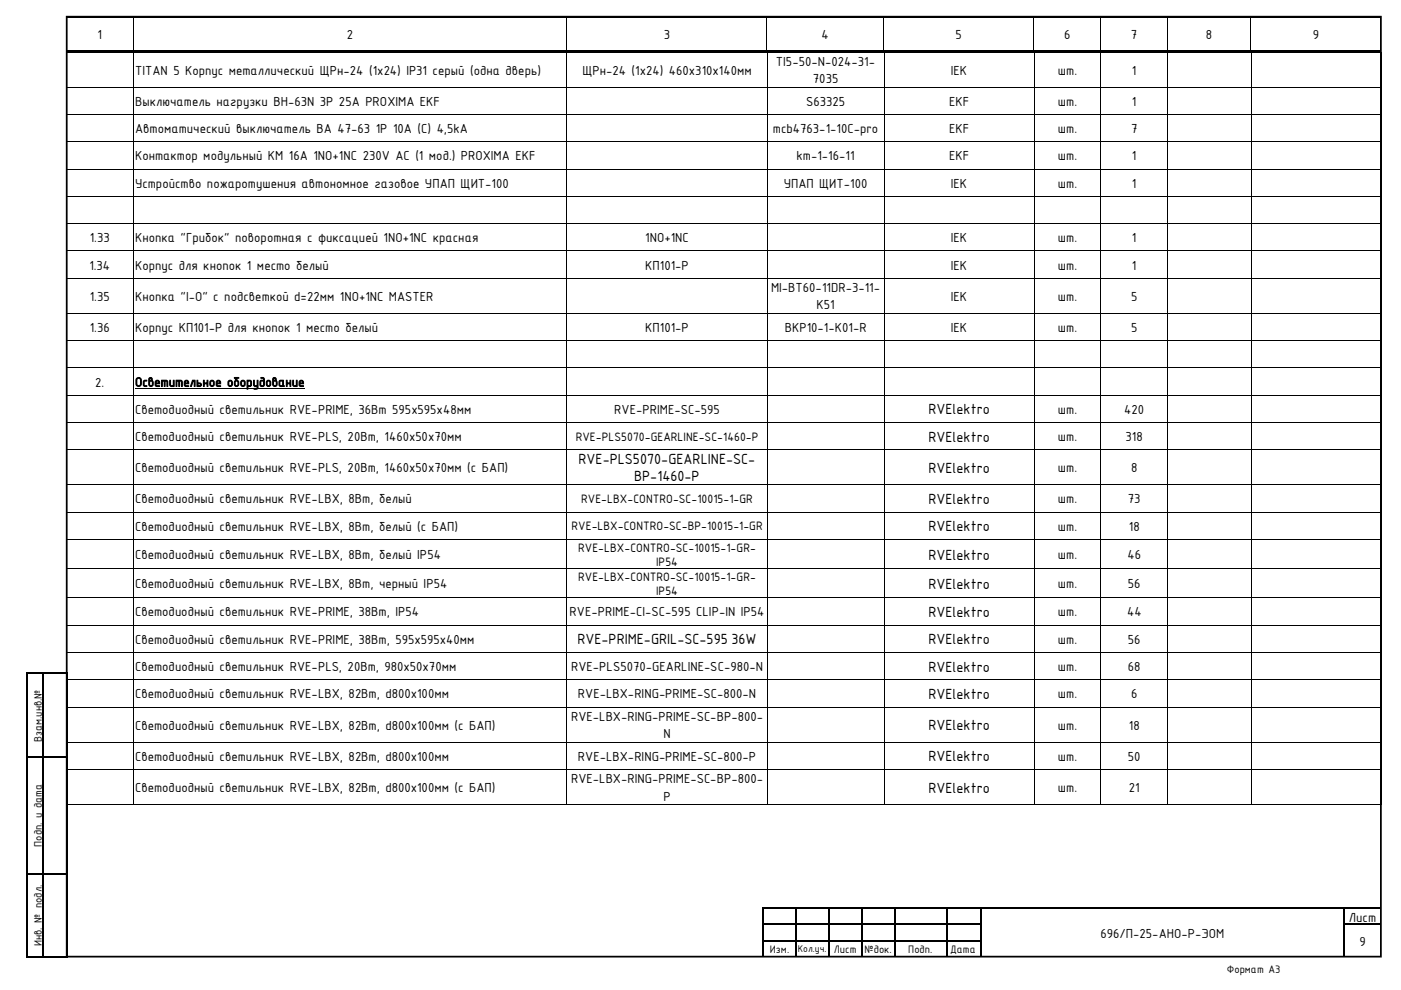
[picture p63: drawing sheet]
<svg xmlns="http://www.w3.org/2000/svg" width="420mm" height="297mm" viewBox="0 0 420 297" stroke-linecap="round" stroke-linejoin="round" font-family="sans-serif">
<defs><g id="words">
<g font-size="4.2">
<text x="29.2" y="11.7">1</text>
<text x="104" y="11.7">2</text>
<text x="199" y="11.7">3</text>
<text x="246.3" y="11.7">4</text>
<text x="286.5" y="11.7">5</text>
<text x="319" y="11.7">6</text>
<text x="339" y="11.7">7</text>
<text x="361.6" y="11.7">8</text>
<text x="393.6" y="11.7">9</text>
<text x="40.5" y="22.4">TITAN 5 Корпус металлический ЩРн-24 (1х24) IP31 серый (одна дверь)</text>
<text x="174.6" y="22.4">ЩРн-24 (1х24) 460х310х140мм</text>
<text x="232.6" y="19.8">TI5-50-N-024-31-</text>
<text x="285.1" y="22.4">IEK</text>
<text x="317.2" y="22.4">шт.</text>
<text x="339.4" y="22.4">1</text>
<text x="243.7" y="25">7035</text>
<text x="40.5" y="31.8">Выключатель нагрузки ВН-63N 3P 25A PROXIMA EKF</text>
<text x="241.7" y="31.8">S63325</text>
<text x="284.5" y="31.8">EKF</text>
<text x="317.2" y="31.8">шт.</text>
<text x="339.4" y="31.8">1</text>
<text x="40.5" y="39.9">Автоматический выключатель ВА 47-63 1P 10А (C) 4,5kA</text>
<text x="231.7" y="39.9">mcb4763-1-10C-pro</text>
<text x="284.5" y="39.9">EKF</text>
<text x="317.2" y="39.9">шт.</text>
<text x="339.1" y="39.9">7</text>
<text x="40.5" y="48.1">Контактор модульный КМ 16A 1NO+1NC 230V AC (1 мод.) PROXIMA EKF</text>
<text x="238.8" y="48.1">km-1-16-11</text>
<text x="284.5" y="48.1">EKF</text>
<text x="317.2" y="48.1">шт.</text>
<text x="339.4" y="48.1">1</text>
<text x="40.5" y="56.3">Устройство пожаротушения автономное газовое УПАП ЩИТ-100</text>
<text x="235" y="56.3">УПАП ЩИТ-100</text>
<text x="285.1" y="56.3">IEK</text>
<text x="317.2" y="56.3">шт.</text>
<text x="339.4" y="56.3">1</text>
<text x="26.9" y="72.7">1.33</text>
<text x="40.5" y="72.7">Кнопка &quot;Грибок&quot; поворотная с фиксацией 1NO+1NC красная</text>
<text x="193.4" y="72.7">1NO+1NC</text>
<text x="285.1" y="72.7">IEK</text>
<text x="317.2" y="72.7">шт.</text>
<text x="339.4" y="72.7">1</text>
<text x="26.8" y="80.9">1.34</text>
<text x="40.5" y="80.9">Корпус для кнопок 1 место белый</text>
<text x="193.4" y="80.9">КП101-Р</text>
<text x="285.1" y="80.9">IEK</text>
<text x="317.2" y="80.9">шт.</text>
<text x="339.4" y="80.9">1</text>
<text x="231.2" y="87.6">MI-BT60-11DR-3-11-</text>
<text x="26.9" y="90.2">1.35</text>
<text x="40.5" y="90.2">Кнопка &quot;I-O&quot; с подсветкой d=22мм 1NO+1NC MASTER</text>
<text x="244.8" y="92.8">K51</text>
<text x="285.1" y="90.2">IEK</text>
<text x="317.2" y="90.2">шт.</text>
<text x="339.1" y="90.2">5</text>
<text x="26.9" y="99.6">1.36</text>
<text x="40.5" y="99.6">Корпус КП101-Р для кнопок 1 место белый</text>
<text x="193.4" y="99.6">КП101-Р</text>
<text x="235.3" y="99.6">BKP10-1-K01-R</text>
<text x="285.1" y="99.6">IEK</text>
<text x="317.2" y="99.6">шт.</text>
<text x="339.1" y="99.6">5</text>
<text x="28.6" y="116">2.</text>
<text x="40.5" y="116">Осветительное оборудование</text>
<text x="40.5" y="124.1">Светодиодный светильник RVE-PRIME, 36Вт 595х595х48мм</text>
<text x="184.2" y="124.1">RVE-PRIME-SC-595</text>
<text x="278.3" y="124.3">RVElektro</text>
<text x="317.2" y="124.1">шт.</text>
<text x="337.1" y="124.1">420</text>
<text x="40.5" y="132.3">Светодиодный светильник RVE-PLS, 20Вт, 1460х50x70мм</text>
<text x="278.3" y="132.5">RVElektro</text>
<text x="317.2" y="132.3">шт.</text>
<text x="337.5" y="132.3">318</text>
<text x="40.5" y="141.7">Светодиодный светильник RVE-PLS, 20Вт, 1460х50x70мм (c БАП)</text>
<text x="173.5" y="139.3">RVE-PLS5070-GEARLINE-SC-</text>
<text x="278.3" y="141.8">RVElektro</text>
<text x="317.2" y="141.7">шт.</text>
<text x="339.1" y="141.7">8</text>
<text x="190.1" y="144.4">BP-1460-P</text>
<text x="40.5" y="151">Светодиодный светильник RVE-LBX, 8Вт, белый</text>
<text x="278.3" y="151.2">RVElektro</text>
<text x="317.2" y="151">шт.</text>
<text x="338.2" y="151">73</text>
<text x="40.5" y="159.2">Светодиодный светильник RVE-LBX, 8Вт, белый (с БАП)</text>
<text x="278.3" y="159.4">RVElektro</text>
<text x="317.2" y="159.2">шт.</text>
<text x="338.4" y="159.2">18</text>
<text x="40.5" y="167.7">Светодиодный светильник RVE-LBX, 8Вт, белый IP54</text>
<text x="278.3" y="167.9">RVElektro</text>
<text x="317.2" y="167.7">шт.</text>
<text x="338" y="167.7">46</text>
<text x="40.5" y="176.5">Светодиодный светильник RVE-LBX, 8Вт, черный IP54</text>
<text x="278.3" y="176.6">RVElektro</text>
<text x="317.2" y="176.5">шт.</text>
<text x="338.2" y="176.5">56</text>
<text x="40.5" y="184.9">Светодиодный светильник RVE-PRIME, 38Вт, IP54</text>
<text x="170.8" y="184.9">RVE-PRIME-CI-SC-595 CLIP-IN IP54</text>
<text x="278.3" y="185.1">RVElektro</text>
<text x="317.2" y="184.9">шт.</text>
<text x="337.9" y="184.9">44</text>
<text x="40.5" y="193.1">Светодиодный светильник RVE-PRIME, 38Вт, 595х595х40мм</text>
<text x="173.1" y="193.3">RVE-PRIME-GRIL-SC-595 36W</text>
<text x="278.3" y="193.3">RVElektro</text>
<text x="317.2" y="193.1">шт.</text>
<text x="338.2" y="193.1">56</text>
<text x="40.5" y="201.3">Светодиодный светильник RVE-PLS, 20Вт, 980х50x70мм</text>
<text x="171.2" y="201.3">RVE-PLS5070-GEARLINE-SC-980-N</text>
<text x="278.3" y="201.5">RVElektro</text>
<text x="317.2" y="201.3">шт.</text>
<text x="338.2" y="201.3">68</text>
<text x="40.5" y="209.5">Светодиодный светильник RVE-LBX, 82Вт, d800х100мм</text>
<text x="173.2" y="209.5">RVE-LBX-RING-PRIME-SC-800-N</text>
<text x="278.3" y="209.7">RVElektro</text>
<text x="317.2" y="209.5">шт.</text>
<text x="339.1" y="209.5">6</text>
<text x="40.5" y="218.9">Светодиодный светильник RVE-LBX, 82Вт, d800х100мм (с БАП)</text>
<text x="171.2" y="216.3">RVE-LBX-RING-PRIME-SC-BP-800-</text>
<text x="198.9" y="221.5">N</text>
<text x="278.3" y="219.1">RVElektro</text>
<text x="317.2" y="218.9">шт.</text>
<text x="338.4" y="218.9">18</text>
<text x="40.5" y="228.2">Светодиодный светильник RVE-LBX, 82Вт, d800х100мм</text>
<text x="173.2" y="228.2">RVE-LBX-RING-PRIME-SC-800-P</text>
<text x="278.3" y="228.4">RVElektro</text>
<text x="317.2" y="228.2">шт.</text>
<text x="338.2" y="228.2">50</text>
<text x="40.5" y="237.6">Светодиодный светильник RVE-LBX, 82Вт, d800х100мм (с БАП)</text>
<text x="171.2" y="235">RVE-LBX-RING-PRIME-SC-BP-800-</text>
<text x="278.3" y="237.8">RVElektro</text>
<text x="317.2" y="237.6">шт.</text>
<text x="338.4" y="237.6">21</text>
<text x="198.9" y="240.2">P</text>
<text x="329.9" y="281.3">696/П-25-АНО-Р-ЭОМ</text>
<text x="404.4" y="276.6">Лист</text>
<text x="407.5" y="283.8">9</text>
</g>
<g font-size="3.5">
<text x="172.6" y="132.2">RVE-PLS5070-GEARLINE-SC-1460-P</text>
<text x="174.2" y="150.9">RVE-LBX-CONTRO-SC-10015-1-GR</text>
<text x="171.3" y="159.1">RVE-LBX-CONTRO-SC-BP-10015-1-GR</text>
<text x="173.3" y="165.5">RVE-LBX-CONTRO-SC-10015-1-GR-</text>
<text x="196.7" y="169.7">IP54</text>
<text x="173.3" y="174.2">RVE-LBX-CONTRO-SC-10015-1-GR-</text>
<text x="196.7" y="178.5">IP54</text>
<text x="12.6" y="222.6" transform="rotate(-90 12.6 222.6)">Взам.инв.№</text>
<text x="12.6" y="254" transform="rotate(-90 12.6 254)">Подп. и дата</text>
<text x="12.6" y="283.8" transform="rotate(-90 12.6 283.8)">Инв. № подл.</text>
<text x="230.8" y="286">Изм.</text>
<text x="250" y="286">Лист</text>
<text x="259.2" y="286">№док.</text>
<text x="272.3" y="286">Подп.</text>
<text x="284.8" y="286">Дата</text>
<text x="367.8" y="291.8">Формат А3</text>
</g>
<text font-size="3.2" x="239.2" y="285.7">Кол.уч.</text>
</g></defs>
<g fill="#000">
<path d="M19.8 5.5h.2z" fill-rule="evenodd"/>
<path d="M19.8 5h.2v.5h-.2z" fill-rule="evenodd"/>
<path d="M19.8 15h20v.5h-20z" fill-rule="evenodd"/>
<path d="M19.9 15.5l.2 .2z" fill-rule="evenodd"/>
<path d="M19.9 15.5l.2 .2z" fill-rule="evenodd"/>
<path d="M20 5h19.8v.5h-19.8z" fill-rule="evenodd"/>
<path d="M39.8 5.5h.2z" fill-rule="evenodd"/>
<path d="M39.8 5h.5v.5h-.5z" fill-rule="evenodd"/>
<path d="M39.8 15h.5v.5h-.5z" fill-rule="evenodd"/>
<path d="M39.9 15.5l.1 .2z" fill-rule="evenodd"/>
<path d="M40.3 5h129.5v.5h-129.5z" fill-rule="evenodd"/>
<path d="M40.3 15h129.5v.5h-129.5z" fill-rule="evenodd"/>
<path d="M169.8 5.5h.2z" fill-rule="evenodd"/>
<path d="M169.8 5h.5v.5h-.5z" fill-rule="evenodd"/>
<path d="M169.8 15h.5v.5h-.5z" fill-rule="evenodd"/>
<path d="M169.9 15.5l.2 .2z" fill-rule="evenodd"/>
<path d="M170.3 5h59.6v.5h-59.6z" fill-rule="evenodd"/>
<path d="M170.3 15h59.6v.5h-59.6z" fill-rule="evenodd"/>
<path d="M229.9 5.5h.1z" fill-rule="evenodd"/>
<path d="M229.9 5h.5v.5h-.5z" fill-rule="evenodd"/>
<path d="M229.9 15h.5v.5h-.5z" fill-rule="evenodd"/>
<path d="M229.9 15.5l.2 .2z" fill-rule="evenodd"/>
<path d="M230.4 5h34.5v.5h-34.5z" fill-rule="evenodd"/>
<path d="M230.4 15h34.5v.5h-34.5z" fill-rule="evenodd"/>
<path d="M264.9 5.5h.1z" fill-rule="evenodd"/>
<path d="M264.9 5h.5v.5h-.5z" fill-rule="evenodd"/>
<path d="M264.9 15h.5v.5h-.5z" fill-rule="evenodd"/>
<path d="M264.9 15.5l.2 .2z" fill-rule="evenodd"/>
<path d="M265.4 5h44.5v.5h-44.5z" fill-rule="evenodd"/>
<path d="M265.4 15h44.5v.5h-44.5z" fill-rule="evenodd"/>
<path d="M309.9 5.5h.1z" fill-rule="evenodd"/>
<path d="M309.9 5h.5v.5h-.5z" fill-rule="evenodd"/>
<path d="M309.9 15h.5v.5h-.5z" fill-rule="evenodd"/>
<path d="M310 15.5l.1 .2z" fill-rule="evenodd"/>
<path d="M310.4 5h19.5v.5h-19.5z" fill-rule="evenodd"/>
<path d="M310.4 15h19.5v.5h-19.5z" fill-rule="evenodd"/>
<path d="M329.9 5.5h.2z" fill-rule="evenodd"/>
<path d="M329.9 5h.5v.5h-.5z" fill-rule="evenodd"/>
<path d="M329.9 15h.5v.5h-.5z" fill-rule="evenodd"/>
<path d="M330 15.5l.2 .2z" fill-rule="evenodd"/>
<path d="M330.4 5h19.5v.5h-19.5z" fill-rule="evenodd"/>
<path d="M330.4 15h19.5v.5h-19.5z" fill-rule="evenodd"/>
<path d="M349.9 5.5h.1z" fill-rule="evenodd"/>
<path d="M349.9 5h.5v.5h-.5z" fill-rule="evenodd"/>
<path d="M349.9 15h.5v.5h-.5z" fill-rule="evenodd"/>
<path d="M350 15.5l.1 .2z" fill-rule="evenodd"/>
<path d="M350.4 5h24.5v.5h-24.5z" fill-rule="evenodd"/>
<path d="M350.4 15h24.5v.5h-24.5z" fill-rule="evenodd"/>
<path d="M374.9 5.5h.2z" fill-rule="evenodd"/>
<path d="M374.9 5h.5v.5h-.5z" fill-rule="evenodd"/>
<path d="M374.9 15h.5v.5h-.5z" fill-rule="evenodd"/>
<path d="M375 15.5l.2 .2z" fill-rule="evenodd"/>
<path d="M375.4 5h38.5v.5h-38.5z" fill-rule="evenodd"/>
<path d="M375.4 15h38.5v.5h-38.5z" fill-rule="evenodd"/>
<path d="M413.9 5.5h.2z" fill-rule="evenodd"/>
<path d="M413.9 5h.2v.5h-.2z" fill-rule="evenodd"/>
<path d="M413.9 15h.2v.5h-.2z" fill-rule="evenodd"/>
<path d="M414 15.5l.1 .2z" fill-rule="evenodd"/>
<path d="M414 15.5l.1 .2z" fill-rule="evenodd"/>
<path d="M19.9 26.1l.2 .1z" fill-rule="evenodd"/>
<path d="M19.9 34.3l.2 .2z" fill-rule="evenodd"/>
<path d="M39.9 26.1l.1 .1z" fill-rule="evenodd"/>
<path d="M39.9 34.3l.1 .2z" fill-rule="evenodd"/>
<path d="M169.9 26.1l.2 .1z" fill-rule="evenodd"/>
<path d="M169.9 34.3l.2 .2z" fill-rule="evenodd"/>
<path d="M229.9 26.1l.2 .1z" fill-rule="evenodd"/>
<path d="M229.9 34.3l.2 .2z" fill-rule="evenodd"/>
<path d="M264.9 26.1l.2 .1z" fill-rule="evenodd"/>
<path d="M264.9 34.3l.2 .2z" fill-rule="evenodd"/>
<path d="M310 26.1l.1 .1z" fill-rule="evenodd"/>
<path d="M310 34.3l.1 .2z" fill-rule="evenodd"/>
<path d="M330 26.1l.2 .1z" fill-rule="evenodd"/>
<path d="M330 34.3l.2 .2z" fill-rule="evenodd"/>
<path d="M350 26.1l.1 .1z" fill-rule="evenodd"/>
<path d="M350 34.3l.1 .2z" fill-rule="evenodd"/>
<path d="M375 26.1l.2 .1z" fill-rule="evenodd"/>
<path d="M375 34.3l.2 .2z" fill-rule="evenodd"/>
<path d="M414 26.1l.1 .1z" fill-rule="evenodd"/>
<path d="M414 34.3l.1 .2z" fill-rule="evenodd"/>
<path d="M19.9 42.5l.2 .1z" fill-rule="evenodd"/>
<path d="M19.9 50.6l.2 .2z" fill-rule="evenodd"/>
<path d="M19.9 58.9l.2 .1z" fill-rule="evenodd"/>
<path d="M39.9 42.5l.1 .1z" fill-rule="evenodd"/>
<path d="M39.9 50.6l.1 .2z" fill-rule="evenodd"/>
<path d="M39.9 58.9l.1 .1z" fill-rule="evenodd"/>
<path d="M169.9 42.5l.2 .1z" fill-rule="evenodd"/>
<path d="M169.9 50.6l.2 .2z" fill-rule="evenodd"/>
<path d="M169.9 58.9l.2 .1z" fill-rule="evenodd"/>
<path d="M229.9 42.5l.2 .1z" fill-rule="evenodd"/>
<path d="M229.9 50.6l.2 .2z" fill-rule="evenodd"/>
<path d="M229.9 58.9l.2 .1z" fill-rule="evenodd"/>
<path d="M264.9 42.5l.2 .1z" fill-rule="evenodd"/>
<path d="M264.9 50.6l.2 .2z" fill-rule="evenodd"/>
<path d="M264.9 58.9l.2 .1z" fill-rule="evenodd"/>
<path d="M310 42.5l.1 .1z" fill-rule="evenodd"/>
<path d="M310 50.6l.1 .2z" fill-rule="evenodd"/>
<path d="M310 58.9l.1 .1z" fill-rule="evenodd"/>
<path d="M330 42.5l.2 .1z" fill-rule="evenodd"/>
<path d="M330 50.6l.2 .2z" fill-rule="evenodd"/>
<path d="M330 58.9l.2 .1z" fill-rule="evenodd"/>
<path d="M350 42.5l.1 .1z" fill-rule="evenodd"/>
<path d="M350 50.6l.1 .2z" fill-rule="evenodd"/>
<path d="M350 58.9l.1 .1z" fill-rule="evenodd"/>
<path d="M375 42.5l.2 .1z" fill-rule="evenodd"/>
<path d="M375 50.6l.2 .2z" fill-rule="evenodd"/>
<path d="M375 58.9l.2 .1z" fill-rule="evenodd"/>
<path d="M414 42.5l.1 .1z" fill-rule="evenodd"/>
<path d="M414 50.6l.1 .2z" fill-rule="evenodd"/>
<path d="M414 58.9l.1 .1z" fill-rule="evenodd"/>
<path d="M19.9 67l.2 .2z" fill-rule="evenodd"/>
<path d="M19.9 75.2l.2 .2z" fill-rule="evenodd"/>
<path d="M39.9 67l.1 .2z" fill-rule="evenodd"/>
<path d="M39.9 75.2l.1 .2z" fill-rule="evenodd"/>
<path d="M169.9 67l.2 .2z" fill-rule="evenodd"/>
<path d="M169.9 75.2l.2 .2z" fill-rule="evenodd"/>
<path d="M229.9 67l.2 .2z" fill-rule="evenodd"/>
<path d="M229.9 75.2l.2 .2z" fill-rule="evenodd"/>
<path d="M264.9 67l.2 .2z" fill-rule="evenodd"/>
<path d="M264.9 75.2l.2 .2z" fill-rule="evenodd"/>
<path d="M310 67l.1 .2z" fill-rule="evenodd"/>
<path d="M310 75.2l.1 .2z" fill-rule="evenodd"/>
<path d="M330 67l.2 .2z" fill-rule="evenodd"/>
<path d="M330 75.2l.2 .2z" fill-rule="evenodd"/>
<path d="M350 67l.1 .2z" fill-rule="evenodd"/>
<path d="M350 75.2l.1 .2z" fill-rule="evenodd"/>
<path d="M375 67l.2 .2z" fill-rule="evenodd"/>
<path d="M375 75.2l.2 .2z" fill-rule="evenodd"/>
<path d="M414 67l.1 .2z" fill-rule="evenodd"/>
<path d="M414 75.2l.1 .2z" fill-rule="evenodd"/>
<path d="M19.9 83.4l.2 .2z" fill-rule="evenodd"/>
<path d="M19.9 93.9l.2 .2z" fill-rule="evenodd"/>
<path d="M39.9 83.4l.1 .2z" fill-rule="evenodd"/>
<path d="M39.9 93.9l.1 .2z" fill-rule="evenodd"/>
<path d="M169.9 83.4l.2 .2z" fill-rule="evenodd"/>
<path d="M169.9 93.9l.2 .2z" fill-rule="evenodd"/>
<path d="M229.9 83.4l.2 .2z" fill-rule="evenodd"/>
<path d="M229.9 93.9l.2 .2z" fill-rule="evenodd"/>
<path d="M264.9 83.4l.2 .2z" fill-rule="evenodd"/>
<path d="M264.9 93.9l.2 .2z" fill-rule="evenodd"/>
<path d="M310 83.4l.1 .2z" fill-rule="evenodd"/>
<path d="M310 93.9l.1 .2z" fill-rule="evenodd"/>
<path d="M330 83.4l.2 .2z" fill-rule="evenodd"/>
<path d="M330 93.9l.2 .2z" fill-rule="evenodd"/>
<path d="M350 83.4l.1 .2z" fill-rule="evenodd"/>
<path d="M350 93.9l.1 .2z" fill-rule="evenodd"/>
<path d="M375 83.4l.2 .2z" fill-rule="evenodd"/>
<path d="M375 93.9l.2 .2z" fill-rule="evenodd"/>
<path d="M414 83.4l.1 .2z" fill-rule="evenodd"/>
<path d="M414 93.9l.1 .2z" fill-rule="evenodd"/>
<path d="M19.9 102.1l.2 .2z" fill-rule="evenodd"/>
<path d="M19.9 110.3l.2 .2z" fill-rule="evenodd"/>
<path d="M19.9 118.5l.2 .2z" fill-rule="evenodd"/>
<path d="M39.9 102.1l.1 .2z" fill-rule="evenodd"/>
<path d="M39.9 110.3l.1 .2z" fill-rule="evenodd"/>
<path d="M39.9 118.5l.1 .2z" fill-rule="evenodd"/>
<path d="M169.9 102.1l.2 .2z" fill-rule="evenodd"/>
<path d="M169.9 110.3l.2 .2z" fill-rule="evenodd"/>
<path d="M169.9 118.5l.2 .2z" fill-rule="evenodd"/>
<path d="M229.9 102.1l.2 .2z" fill-rule="evenodd"/>
<path d="M229.9 110.3l.2 .2z" fill-rule="evenodd"/>
<path d="M229.9 118.5l.2 .2z" fill-rule="evenodd"/>
<path d="M264.9 102.1l.2 .2z" fill-rule="evenodd"/>
<path d="M264.9 110.3l.2 .2z" fill-rule="evenodd"/>
<path d="M264.9 118.5l.2 .2z" fill-rule="evenodd"/>
<path d="M310 102.1l.1 .2z" fill-rule="evenodd"/>
<path d="M310 110.3l.1 .2z" fill-rule="evenodd"/>
<path d="M310 118.5l.1 .2z" fill-rule="evenodd"/>
<path d="M330 102.1l.2 .2z" fill-rule="evenodd"/>
<path d="M330 110.3l.2 .2z" fill-rule="evenodd"/>
<path d="M330 118.5l.2 .2z" fill-rule="evenodd"/>
<path d="M350 102.1l.1 .2z" fill-rule="evenodd"/>
<path d="M350 110.3l.1 .2z" fill-rule="evenodd"/>
<path d="M350 118.5l.1 .2z" fill-rule="evenodd"/>
<path d="M375 102.1l.2 .2z" fill-rule="evenodd"/>
<path d="M375 110.3l.2 .2z" fill-rule="evenodd"/>
<path d="M375 118.5l.2 .2z" fill-rule="evenodd"/>
<path d="M414 102.1l.1 .2z" fill-rule="evenodd"/>
<path d="M414 110.3l.1 .2z" fill-rule="evenodd"/>
<path d="M414 118.5l.1 .2z" fill-rule="evenodd"/>
<path d="M19.9 126.7l.2 .1z" fill-rule="evenodd"/>
<path d="M19.9 134.8l.2 .2z" fill-rule="evenodd"/>
<path d="M39.9 126.7l.1 .1z" fill-rule="evenodd"/>
<path d="M39.9 134.8l.1 .2z" fill-rule="evenodd"/>
<path d="M169.9 126.7l.2 .1z" fill-rule="evenodd"/>
<path d="M169.9 134.8l.2 .2z" fill-rule="evenodd"/>
<path d="M229.9 126.7l.2 .1z" fill-rule="evenodd"/>
<path d="M229.9 134.8l.2 .2z" fill-rule="evenodd"/>
<path d="M264.9 126.7l.2 .1z" fill-rule="evenodd"/>
<path d="M264.9 134.8l.2 .2z" fill-rule="evenodd"/>
<path d="M310 126.7l.1 .1z" fill-rule="evenodd"/>
<path d="M310 134.8l.1 .2z" fill-rule="evenodd"/>
<path d="M330 126.7l.2 .1z" fill-rule="evenodd"/>
<path d="M330 134.8l.2 .2z" fill-rule="evenodd"/>
<path d="M350 126.7l.1 .1z" fill-rule="evenodd"/>
<path d="M350 134.8l.1 .2z" fill-rule="evenodd"/>
<path d="M375 126.7l.2 .1z" fill-rule="evenodd"/>
<path d="M375 134.8l.2 .2z" fill-rule="evenodd"/>
<path d="M414 126.7l.1 .1z" fill-rule="evenodd"/>
<path d="M414 134.8l.1 .2z" fill-rule="evenodd"/>
<path d="M19.9 145.3l.2 .2z" fill-rule="evenodd"/>
<path d="M19.9 153.6l.2 .1z" fill-rule="evenodd"/>
<path d="M39.9 145.3l.1 .2z" fill-rule="evenodd"/>
<path d="M39.9 153.6l.1 .1z" fill-rule="evenodd"/>
<path d="M169.9 145.3l.2 .2z" fill-rule="evenodd"/>
<path d="M169.9 153.6l.2 .1z" fill-rule="evenodd"/>
<path d="M229.9 145.3l.2 .2z" fill-rule="evenodd"/>
<path d="M229.9 153.6l.2 .1z" fill-rule="evenodd"/>
<path d="M264.9 145.3l.2 .2z" fill-rule="evenodd"/>
<path d="M264.9 153.6l.2 .1z" fill-rule="evenodd"/>
<path d="M310 145.3l.1 .2z" fill-rule="evenodd"/>
<path d="M310 153.6l.1 .1z" fill-rule="evenodd"/>
<path d="M330 145.3l.2 .2z" fill-rule="evenodd"/>
<path d="M330 153.6l.2 .1z" fill-rule="evenodd"/>
<path d="M350 145.3l.1 .2z" fill-rule="evenodd"/>
<path d="M350 153.6l.1 .1z" fill-rule="evenodd"/>
<path d="M375 145.3l.2 .2z" fill-rule="evenodd"/>
<path d="M375 153.6l.2 .1z" fill-rule="evenodd"/>
<path d="M414 145.3l.1 .2z" fill-rule="evenodd"/>
<path d="M414 153.6l.1 .1z" fill-rule="evenodd"/>
<path d="M19.9 161.7l.2 .2z" fill-rule="evenodd"/>
<path d="M19.9 170.5l.2 .2z" fill-rule="evenodd"/>
<path d="M19.9 179.3l.2 .2z" fill-rule="evenodd"/>
<path d="M39.9 161.7l.1 .2z" fill-rule="evenodd"/>
<path d="M39.9 170.5l.1 .2z" fill-rule="evenodd"/>
<path d="M39.9 179.3l.1 .2z" fill-rule="evenodd"/>
<path d="M169.9 161.7l.2 .2z" fill-rule="evenodd"/>
<path d="M169.9 170.5l.2 .2z" fill-rule="evenodd"/>
<path d="M169.9 179.3l.2 .2z" fill-rule="evenodd"/>
<path d="M229.9 161.7l.2 .2z" fill-rule="evenodd"/>
<path d="M229.9 170.5l.2 .2z" fill-rule="evenodd"/>
<path d="M229.9 179.3l.2 .2z" fill-rule="evenodd"/>
<path d="M264.9 161.7l.2 .2z" fill-rule="evenodd"/>
<path d="M264.9 170.5l.2 .2z" fill-rule="evenodd"/>
<path d="M264.9 179.3l.2 .2z" fill-rule="evenodd"/>
<path d="M310 161.7l.1 .2z" fill-rule="evenodd"/>
<path d="M310 170.5l.1 .2z" fill-rule="evenodd"/>
<path d="M310 179.3l.1 .2z" fill-rule="evenodd"/>
<path d="M330 161.7l.2 .2z" fill-rule="evenodd"/>
<path d="M330 170.5l.2 .2z" fill-rule="evenodd"/>
<path d="M330 179.3l.2 .2z" fill-rule="evenodd"/>
<path d="M350 161.7l.1 .2z" fill-rule="evenodd"/>
<path d="M350 170.5l.1 .2z" fill-rule="evenodd"/>
<path d="M350 179.3l.1 .2z" fill-rule="evenodd"/>
<path d="M375 161.7l.2 .2z" fill-rule="evenodd"/>
<path d="M375 170.5l.2 .2z" fill-rule="evenodd"/>
<path d="M375 179.3l.2 .2z" fill-rule="evenodd"/>
<path d="M414 161.7l.1 .2z" fill-rule="evenodd"/>
<path d="M414 170.5l.1 .2z" fill-rule="evenodd"/>
<path d="M414 179.3l.1 .2z" fill-rule="evenodd"/>
<path d="M19.9 187.5l.2 .1z" fill-rule="evenodd"/>
<path d="M19.9 195.6l.2 .2z" fill-rule="evenodd"/>
<path d="M39.9 187.5l.1 .1z" fill-rule="evenodd"/>
<path d="M39.9 195.6l.1 .2z" fill-rule="evenodd"/>
<path d="M169.9 187.5l.2 .1z" fill-rule="evenodd"/>
<path d="M169.9 195.6l.2 .2z" fill-rule="evenodd"/>
<path d="M229.9 187.5l.2 .1z" fill-rule="evenodd"/>
<path d="M229.9 195.6l.2 .2z" fill-rule="evenodd"/>
<path d="M264.9 187.5l.2 .1z" fill-rule="evenodd"/>
<path d="M264.9 195.6l.2 .2z" fill-rule="evenodd"/>
<path d="M310 187.5l.1 .1z" fill-rule="evenodd"/>
<path d="M310 195.6l.1 .2z" fill-rule="evenodd"/>
<path d="M330 187.5l.2 .1z" fill-rule="evenodd"/>
<path d="M330 195.6l.2 .2z" fill-rule="evenodd"/>
<path d="M350 187.5l.1 .1z" fill-rule="evenodd"/>
<path d="M350 195.6l.1 .2z" fill-rule="evenodd"/>
<path d="M375 187.5l.2 .1z" fill-rule="evenodd"/>
<path d="M375 195.6l.2 .2z" fill-rule="evenodd"/>
<path d="M414 187.5l.1 .1z" fill-rule="evenodd"/>
<path d="M414 195.6l.1 .2z" fill-rule="evenodd"/>
<path d="M7.7 201.8h.6v.5h-.6z" fill-rule="evenodd"/>
<path d="M7.7 201.8h.6v.5h-.6z" fill-rule="evenodd"/>
<path d="M8.3 201.8h4.4v.5h-4.4z" fill-rule="evenodd"/>
<path d="M12.7 202.3h.6z" fill-rule="evenodd"/>
<path d="M12.7 201.8h.6v.5h-.6z" fill-rule="evenodd"/>
<path d="M13.3 201.8h6.5v.5h-6.5z" fill-rule="evenodd"/>
<path d="M19.8 201.8h.5v.5h-.5z" fill-rule="evenodd"/>
<path d="M19.8 201.8h.5v.5h-.5z" fill-rule="evenodd"/>
<path d="M19.9 203.9l.2 .1z" fill-rule="evenodd"/>
<path d="M19.9 212l.2 .2z" fill-rule="evenodd"/>
<path d="M39.9 203.9l.1 .1z" fill-rule="evenodd"/>
<path d="M39.9 212l.1 .2z" fill-rule="evenodd"/>
<path d="M169.9 203.9l.2 .1z" fill-rule="evenodd"/>
<path d="M169.9 212l.2 .2z" fill-rule="evenodd"/>
<path d="M229.9 203.9l.2 .1z" fill-rule="evenodd"/>
<path d="M229.9 212l.2 .2z" fill-rule="evenodd"/>
<path d="M264.9 203.9l.2 .1z" fill-rule="evenodd"/>
<path d="M264.9 212l.2 .2z" fill-rule="evenodd"/>
<path d="M310 203.9l.1 .1z" fill-rule="evenodd"/>
<path d="M310 212l.1 .2z" fill-rule="evenodd"/>
<path d="M330 203.9l.2 .1z" fill-rule="evenodd"/>
<path d="M330 212l.2 .2z" fill-rule="evenodd"/>
<path d="M350 203.9l.1 .1z" fill-rule="evenodd"/>
<path d="M350 212l.1 .2z" fill-rule="evenodd"/>
<path d="M375 203.9l.2 .1z" fill-rule="evenodd"/>
<path d="M375 212l.2 .2z" fill-rule="evenodd"/>
<path d="M414 203.9l.1 .1z" fill-rule="evenodd"/>
<path d="M414 212l.1 .2z" fill-rule="evenodd"/>
<path d="M7.7 202.3h.6v24.5h-.6z" fill-rule="evenodd"/>
<path d="M7.7 226.8h.6v.6h-.6z" fill-rule="evenodd"/>
<path d="M8.3 226.8h4.4v.5h-4.4z" fill-rule="evenodd"/>
<path d="M12.7 202.3h.6v24.5h-.6z" fill-rule="evenodd"/>
<path d="M12.7 226.8h.6v.6h-.6z" fill-rule="evenodd"/>
<path d="M13.3 226.8h6.5v.5h-6.5z" fill-rule="evenodd"/>
<path d="M19.8 202.3h.5v24.5h-.5z" fill-rule="evenodd"/>
<path d="M19.8 226.8h.5v.6h-.5z" fill-rule="evenodd"/>
<path d="M19.9 222.6l.2 .1z" fill-rule="evenodd"/>
<path d="M19.9 230.8l.2 .2z" fill-rule="evenodd"/>
<path d="M39.9 222.6l.1 .1z" fill-rule="evenodd"/>
<path d="M39.9 230.8l.1 .2z" fill-rule="evenodd"/>
<path d="M169.9 222.6l.2 .1z" fill-rule="evenodd"/>
<path d="M169.9 230.8l.2 .2z" fill-rule="evenodd"/>
<path d="M229.9 222.6l.2 .1z" fill-rule="evenodd"/>
<path d="M229.9 230.8l.2 .2z" fill-rule="evenodd"/>
<path d="M264.9 222.6l.2 .1z" fill-rule="evenodd"/>
<path d="M264.9 230.8l.2 .2z" fill-rule="evenodd"/>
<path d="M310 222.6l.1 .1z" fill-rule="evenodd"/>
<path d="M310 230.8l.1 .2z" fill-rule="evenodd"/>
<path d="M330 222.6l.2 .1z" fill-rule="evenodd"/>
<path d="M330 230.8l.2 .2z" fill-rule="evenodd"/>
<path d="M350 222.6l.1 .1z" fill-rule="evenodd"/>
<path d="M350 230.8l.1 .2z" fill-rule="evenodd"/>
<path d="M375 222.6l.2 .1z" fill-rule="evenodd"/>
<path d="M375 230.8l.2 .2z" fill-rule="evenodd"/>
<path d="M414 222.6l.1 .1z" fill-rule="evenodd"/>
<path d="M414 230.8l.1 .2z" fill-rule="evenodd"/>
<path d="M19.9 241.3l.2 .2z" fill-rule="evenodd"/>
<path d="M19.9 241.3l.2 .2z" fill-rule="evenodd"/>
<path d="M39.9 241.3l.1 .2z" fill-rule="evenodd"/>
<path d="M169.9 241.3l.2 .2z" fill-rule="evenodd"/>
<path d="M229.9 241.3l.2 .2z" fill-rule="evenodd"/>
<path d="M264.9 241.3l.2 .2z" fill-rule="evenodd"/>
<path d="M310 241.3l.1 .2z" fill-rule="evenodd"/>
<path d="M330 241.3l.2 .2z" fill-rule="evenodd"/>
<path d="M350 241.3l.1 .2z" fill-rule="evenodd"/>
<path d="M375 241.3l.2 .2z" fill-rule="evenodd"/>
<path d="M414 241.3l.1 .2z" fill-rule="evenodd"/>
<path d="M414 241.3l.1 .2z" fill-rule="evenodd"/>
<path d="M7.7 227.4h.6v34.4h-.6z" fill-rule="evenodd"/>
<path d="M7.7 261.8h.6v.6h-.6z" fill-rule="evenodd"/>
<path d="M8.3 261.8h4.4v.5h-4.4z" fill-rule="evenodd"/>
<path d="M12.7 227.4h.6v34.4h-.6z" fill-rule="evenodd"/>
<path d="M12.7 261.8h.6v.6h-.6z" fill-rule="evenodd"/>
<path d="M13.3 261.8h6.5v.5h-6.5z" fill-rule="evenodd"/>
<path d="M19.8 227.4h.5v34.4h-.5z" fill-rule="evenodd"/>
<path d="M19.8 261.8h.5v.6h-.5z" fill-rule="evenodd"/>
<path d="M228.5 272.1h.5v.5h-.5z" fill-rule="evenodd"/>
<path d="M228.5 272.1h.5v.5h-.5z" fill-rule="evenodd"/>
<path d="M228.5 272.6h.5v4.5h-.5z" fill-rule="evenodd"/>
<path d="M228.5 277.1h.5v.5h-.5z" fill-rule="evenodd"/>
<path d="M229 272.1h9.4v.5h-9.4z" fill-rule="evenodd"/>
<path d="M229 277.1h9.4v.5h-9.4z" fill-rule="evenodd"/>
<path d="M238.4 272.6h.6z" fill-rule="evenodd"/>
<path d="M238.4 272.1h.6v.5h-.6z" fill-rule="evenodd"/>
<path d="M238.4 272.6h.6v4.5h-.6z" fill-rule="evenodd"/>
<path d="M238.4 277.1h.6v.5h-.6z" fill-rule="evenodd"/>
<path d="M239 272.1h9.4v.5h-9.4z" fill-rule="evenodd"/>
<path d="M239 277.1h9.4v.5h-9.4z" fill-rule="evenodd"/>
<path d="M248.4 272.6h.5z" fill-rule="evenodd"/>
<path d="M248.4 272.1h.5v.5h-.5z" fill-rule="evenodd"/>
<path d="M248.4 272.6h.5v4.5h-.5z" fill-rule="evenodd"/>
<path d="M248.4 277.1h.5v.5h-.5z" fill-rule="evenodd"/>
<path d="M248.9 272.1h9.4v.5h-9.4z" fill-rule="evenodd"/>
<path d="M248.9 277.1h9.4v.5h-9.4z" fill-rule="evenodd"/>
<path d="M258.3 272.6h.5z" fill-rule="evenodd"/>
<path d="M258.3 272.1h.5v.5h-.5z" fill-rule="evenodd"/>
<path d="M258.3 272.6h.5v4.5h-.5z" fill-rule="evenodd"/>
<path d="M258.3 277.1h.5v.5h-.5z" fill-rule="evenodd"/>
<path d="M258.8 272.1h9.4v.5h-9.4z" fill-rule="evenodd"/>
<path d="M258.8 277.1h9.4v.5h-9.4z" fill-rule="evenodd"/>
<path d="M268.2 272.6h.5z" fill-rule="evenodd"/>
<path d="M268.2 272.1h.5v.5h-.5z" fill-rule="evenodd"/>
<path d="M268.2 272.6h.5v4.5h-.5z" fill-rule="evenodd"/>
<path d="M268.2 277.1h.5v.5h-.5z" fill-rule="evenodd"/>
<path d="M268.7 272.1h14.8v.5h-14.8z" fill-rule="evenodd"/>
<path d="M268.7 277.1h14.8v.5h-14.8z" fill-rule="evenodd"/>
<path d="M283.5 272.6h.5z" fill-rule="evenodd"/>
<path d="M283.5 272.1h.5v.5h-.5z" fill-rule="evenodd"/>
<path d="M283.5 272.6h.5v4.5h-.5z" fill-rule="evenodd"/>
<path d="M283.5 277.1h.5v.5h-.5z" fill-rule="evenodd"/>
<path d="M284 272.1h9.8v.5h-9.8z" fill-rule="evenodd"/>
<path d="M284 277.1h9.8v.5h-9.8z" fill-rule="evenodd"/>
<path d="M293.8 272.6h.5z" fill-rule="evenodd"/>
<path d="M293.8 272.1h.5v.5h-.5z" fill-rule="evenodd"/>
<path d="M293.8 272.6h.5v4.5h-.5z" fill-rule="evenodd"/>
<path d="M293.8 277.1h.5v.5h-.5z" fill-rule="evenodd"/>
<path d="M294.3 272.1h108.4v.5h-108.4z" fill-rule="evenodd"/>
<path d="M402.7 272.6h.5z" fill-rule="evenodd"/>
<path d="M402.7 272.1h.5v.5h-.5z" fill-rule="evenodd"/>
<path d="M402.7 272.6h.5v4.5h-.5z" fill-rule="evenodd"/>
<path d="M402.7 277.1h.5v.5h-.5z" fill-rule="evenodd"/>
<path d="M403.2 272.1h10.6v.5h-10.6z" fill-rule="evenodd"/>
<path d="M403.2 277.1h10.6v.5h-10.6z" fill-rule="evenodd"/>
<path d="M413.8 272.6h.1z" fill-rule="evenodd"/>
<path d="M413.8 272.1h.1v.5h-.1z" fill-rule="evenodd"/>
<path d="M413.8 277.1h.1v.5h-.1z" fill-rule="evenodd"/>
<path d="M7.7 262.4h.6v24.4h-.6z" fill-rule="evenodd"/>
<path d="M7.7 286.8h.6v.5h-.6z" fill-rule="evenodd"/>
<path d="M7.7 286.8h.6v.5h-.6z" fill-rule="evenodd"/>
<path d="M8.3 286.8h4.4v.5h-4.4z" fill-rule="evenodd"/>
<path d="M12.7 262.4h.6v24.4h-.6z" fill-rule="evenodd"/>
<path d="M12.7 286.8h.6v.5h-.6z" fill-rule="evenodd"/>
<path d="M13.3 286.8h6.5v.5h-6.5z" fill-rule="evenodd"/>
<path d="M19.8 262.4h.5v24.4h-.5z" fill-rule="evenodd"/>
<path d="M19.8 286.8h.5v.5h-.5z" fill-rule="evenodd"/>
<path d="M19.8 286.8h.5v.5h-.5z" fill-rule="evenodd"/>
<path d="M228.5 277.6h.5v4.5h-.5z" fill-rule="evenodd"/>
<path d="M228.5 282.1h.5v.6h-.5z" fill-rule="evenodd"/>
<path d="M228.5 282.7h.5v4.4h-.5z" fill-rule="evenodd"/>
<path d="M229 282.1h9.4v.5h-9.4z" fill-rule="evenodd"/>
<path d="M238.4 277.6h.6v4.5h-.6z" fill-rule="evenodd"/>
<path d="M238.4 282.1h.6v.6h-.6z" fill-rule="evenodd"/>
<path d="M238.4 282.7h.6v4.4h-.6z" fill-rule="evenodd"/>
<path d="M239 282.1h9.4v.5h-9.4z" fill-rule="evenodd"/>
<path d="M248.4 277.6h.5v4.5h-.5z" fill-rule="evenodd"/>
<path d="M248.4 282.1h.5v.6h-.5z" fill-rule="evenodd"/>
<path d="M248.4 282.7h.5v4.4h-.5z" fill-rule="evenodd"/>
<path d="M248.9 282.1h9.4v.5h-9.4z" fill-rule="evenodd"/>
<path d="M258.3 277.6h.5v4.5h-.5z" fill-rule="evenodd"/>
<path d="M258.3 282.1h.5v.6h-.5z" fill-rule="evenodd"/>
<path d="M258.3 282.7h.5v4.4h-.5z" fill-rule="evenodd"/>
<path d="M258.8 282.1h9.4v.5h-9.4z" fill-rule="evenodd"/>
<path d="M268.2 277.6h.5v4.5h-.5z" fill-rule="evenodd"/>
<path d="M268.2 282.1h.5v.6h-.5z" fill-rule="evenodd"/>
<path d="M268.2 282.7h.5v4.4h-.5z" fill-rule="evenodd"/>
<path d="M268.7 282.1h14.8v.5h-14.8z" fill-rule="evenodd"/>
<path d="M283.5 277.6h.5v4.5h-.5z" fill-rule="evenodd"/>
<path d="M283.5 282.1h.5v.6h-.5z" fill-rule="evenodd"/>
<path d="M283.5 282.7h.5v4.4h-.5z" fill-rule="evenodd"/>
<path d="M284 282.1h9.8v.5h-9.8z" fill-rule="evenodd"/>
<path d="M293.8 277.6h.5v4.5h-.5z" fill-rule="evenodd"/>
<path d="M293.8 282.1h.5v.6h-.5z" fill-rule="evenodd"/>
<path d="M293.8 282.7h.5v4.4h-.5z" fill-rule="evenodd"/>
<path d="M402.7 277.6h.5v4.5h-.5z" fill-rule="evenodd"/>
<path d="M402.7 282.1h.5v.6h-.5z" fill-rule="evenodd"/>
<path d="M402.7 282.7h.5v4.4h-.5z" fill-rule="evenodd"/>
<path d="M413.8 282.1h.1v.6h-.1z" fill-rule="evenodd"/>
</g>
<g fill="none" stroke="#000" stroke-width=".3">
<path d="M19.9 5.5v9.5M20 15.7v10.4M20.1 15.6h19.8M39.9 5.5v9.5M40 15.7v10.4M40 15.6h129.9M169.9 5.5v9.5M170 15.7v10.4M170.1 15.6h59.8M229.9 5.5v9.5M230 15.7v10.4M230.1 15.6h34.8"/>
<path d="M264.9 5.5v9.5M265 15.7v10.4M265.1 15.6h44.9M310 5.5v9.5M310 15.7v10.4M310.1 15.6h19.9M330 5.5v9.5M330.1 15.7v10.4M330.2 15.6h19.8M350 5.5v9.5M350 15.7v10.4M350.1 15.6h24.9"/>
<path d="M375 5.5v9.5M375.1 15.7v10.4M375.2 15.6h38.8M414 5.5v9.5M414.1 15.7v10.4M20 26.2v8.1M20 34.5v8M20.1 26.2h19.8M20.1 34.4h19.8M40 26.2v8.1M40 34.5v8M40 26.2h129.9"/>
<path d="M40 34.4h129.9M170 26.2v8.1M170 34.5v8M170.1 26.2h59.8M170.1 34.4h59.8M230 26.2v8.1M230 34.5v8M230.1 26.2h34.8M230.1 34.4h34.8M265 26.2v8.1M265 34.5v8M265.1 26.2h44.9"/>
<path d="M265.1 34.4h44.9M310 26.2v8.1M310 34.5v8M310.1 26.2h19.9M310.1 34.4h19.9M330.1 26.2v8.1M330.1 34.5v8M330.2 26.2h19.8M330.2 34.4h19.8M350 26.2v8.1M350 34.5v8M350.1 26.2h24.9"/>
<path d="M350.1 34.4h24.9M375.1 26.2v8.1M375.1 34.5v8M375.2 26.2h38.8M375.2 34.4h38.8M414.1 26.2v8.1M414.1 34.5v8M20 42.6v8M20 50.8v8.1M20 59v8M20.1 42.6h19.8M20.1 50.7h19.8"/>
<path d="M20.1 58.9h19.8M40 42.6v8M40 50.8v8.1M40 59v8M40 42.6h129.9M40 50.7h129.9M40 58.9h129.9M170 42.6v8M170 50.8v8.1M170 59v8M170.1 42.6h59.8M170.1 50.7h59.8"/>
<path d="M170.1 58.9h59.8M230 42.6v8M230 50.8v8.1M230 59v8M230.1 42.6h34.8M230.1 50.7h34.8M230.1 58.9h34.8M265 42.6v8M265 50.8v8.1M265 59v8M265.1 42.6h44.9M265.1 50.7h44.9"/>
<path d="M265.1 58.9h44.9M310 42.6v8M310 50.8v8.1M310 59v8M310.1 42.6h19.9M310.1 50.7h19.9M310.1 58.9h19.9M330.1 42.6v8M330.1 50.8v8.1M330.1 59v8M330.2 42.6h19.8M330.2 50.7h19.8"/>
<path d="M330.2 58.9h19.8M350 42.6v8M350 50.8v8.1M350 59v8M350.1 42.6h24.9M350.1 50.7h24.9M350.1 58.9h24.9M375.1 42.6v8M375.1 50.8v8.1M375.1 59v8M375.2 42.6h38.8M375.2 50.7h38.8"/>
<path d="M375.2 58.9h38.8M414.1 42.6v8M414.1 50.8v8.1M414.1 59v8M20 67.2v8M20 75.4v8M20.1 67.1h19.8M20.1 75.3h19.8M40 67.2v8M40 75.4v8M40 67.1h129.9M40 75.3h129.9"/>
<path d="M170 67.2v8M170 75.4v8M170.1 67.1h59.8M170.1 75.3h59.8M230 67.2v8M230 75.4v8M230.1 67.1h34.8M230.1 75.3h34.8M265 67.2v8M265 75.4v8M265.1 67.1h44.9M265.1 75.3h44.9"/>
<path d="M310 67.2v8M310 75.4v8M310.1 67.1h19.9M310.1 75.3h19.9M330.1 67.2v8M330.1 75.4v8M330.2 67.1h19.8M330.2 75.3h19.8M350 67.2v8M350 75.4v8M350.1 67.1h24.9M350.1 75.3h24.9"/>
<path d="M375.1 67.2v8M375.1 75.4v8M375.2 67.1h38.8M375.2 75.3h38.8M414.1 67.2v8M414.1 75.4v8M20 83.6v10.3M20 94.1v8M20.1 83.5h19.8M20.1 94h19.8M40 83.6v10.3M40 94.1v8"/>
<path d="M40 83.5h129.9M40 94h129.9M170 83.6v10.3M170 94.1v8M170.1 83.5h59.8M170.1 94h59.8M230 83.6v10.3M230 94.1v8M230.1 83.5h34.8M230.1 94h34.8M265 83.6v10.3M265 94.1v8"/>
<path d="M265.1 83.5h44.9M265.1 94h44.9M310 83.6v10.3M310 94.1v8M310.1 83.5h19.9M310.1 94h19.9M330.1 83.6v10.3M330.1 94.1v8M330.2 83.5h19.8M330.2 94h19.8M350 83.6v10.3M350 94.1v8"/>
<path d="M350.1 83.5h24.9M350.1 94h24.9M375.1 83.6v10.3M375.1 94.1v8M375.2 83.5h38.8M375.2 94h38.8M414.1 83.6v10.3M414.1 94.1v8M20 102.3v8M20 110.5v8M20 118.7v8M20.1 102.2h19.8"/>
<path d="M20.1 110.4h19.8M20.1 118.6h19.8M40 102.3v8M40 110.5v8M40 118.7v8M40 102.2h129.9M40 110.4h129.9M40 118.6h129.9M40.5 116.6h50.8M170 102.3v8M170 110.5v8M170 118.7v8"/>
<path d="M170.1 102.2h59.8M170.1 110.4h59.8M170.1 118.6h59.8M230 102.3v8M230 110.5v8M230 118.7v8M230.1 102.2h34.8M230.1 110.4h34.8M230.1 118.6h34.8M265 102.3v8M265 110.5v8M265 118.7v8"/>
<path d="M265.1 102.2h44.9M265.1 110.4h44.9M265.1 118.6h44.9M310 102.3v8M310 110.5v8M310 118.7v8M310.1 102.2h19.9M310.1 110.4h19.9M310.1 118.6h19.9M330.1 102.3v8M330.1 110.5v8M330.1 118.7v8"/>
<path d="M330.2 102.2h19.8M330.2 110.4h19.8M330.2 118.6h19.8M350 102.3v8M350 110.5v8M350 118.7v8M350.1 102.2h24.9M350.1 110.4h24.9M350.1 118.6h24.9M375.1 102.3v8M375.1 110.5v8M375.1 118.7v8"/>
<path d="M375.2 102.2h38.8M375.2 110.4h38.8M375.2 118.6h38.8M414.1 102.3v8M414.1 110.5v8M414.1 118.7v8M20 126.8v8M20 135v10.3M20.1 126.8h19.8M20.1 134.9h19.8M40 126.8v8M40 135v10.3"/>
<path d="M40 126.8h129.9M40 134.9h129.9M170 126.8v8M170 135v10.3M170.1 126.8h59.8M170.1 134.9h59.8M230 126.8v8M230 135v10.3M230.1 126.8h34.8M230.1 134.9h34.8M265 126.8v8M265 135v10.3"/>
<path d="M265.1 126.8h44.9M265.1 134.9h44.9M310 126.8v8M310 135v10.3M310.1 126.8h19.9M310.1 134.9h19.9M330.1 126.8v8M330.1 135v10.3M330.2 126.8h19.8M330.2 134.9h19.8M350 126.8v8M350 135v10.3"/>
<path d="M350.1 126.8h24.9M350.1 134.9h24.9M375.1 126.8v8M375.1 135v10.3M375.2 126.8h38.8M375.2 134.9h38.8M414.1 126.8v8M414.1 135v10.3M20 145.5v8.1M20 153.7v8M20.1 145.4h19.8M20.1 153.6h19.8"/>
<path d="M40 145.5v8.1M40 153.7v8M40 145.4h129.9M40 153.6h129.9M170 145.5v8.1M170 153.7v8M170.1 145.4h59.8M170.1 153.6h59.8M230 145.5v8.1M230 153.7v8M230.1 145.4h34.8M230.1 153.6h34.8"/>
<path d="M265 145.5v8.1M265 153.7v8M265.1 145.4h44.9M265.1 153.6h44.9M310 145.5v8.1M310 153.7v8M310.1 145.4h19.9M310.1 153.6h19.9M330.1 145.5v8.1M330.1 153.7v8M330.2 145.4h19.8M330.2 153.6h19.8"/>
<path d="M350 145.5v8.1M350 153.7v8M350.1 145.4h24.9M350.1 153.6h24.9M375.1 145.5v8.1M375.1 153.7v8M375.2 145.4h38.8M375.2 153.6h38.8M414.1 145.5v8.1M414.1 153.7v8M20 161.9v8.6M20 170.7v8.6"/>
<path d="M20 179.5v8M20.1 161.8h19.8M20.1 170.6h19.8M20.1 179.4h19.8M40 161.9v8.6M40 170.7v8.6M40 179.5v8M40 161.8h129.9M40 170.6h129.9M40 179.4h129.9M170 161.9v8.6M170 170.7v8.6"/>
<path d="M170 179.5v8M170.1 161.8h59.8M170.1 170.6h59.8M170.1 179.4h59.8M230 161.9v8.6M230 170.7v8.6M230 179.5v8M230.1 161.8h34.8M230.1 170.6h34.8M230.1 179.4h34.8M265 161.9v8.6M265 170.7v8.6"/>
<path d="M265 179.5v8M265.1 161.8h44.9M265.1 170.6h44.9M265.1 179.4h44.9M310 161.9v8.6M310 170.7v8.6M310 179.5v8M310.1 161.8h19.9M310.1 170.6h19.9M310.1 179.4h19.9M330.1 161.9v8.6M330.1 170.7v8.6"/>
<path d="M330.1 179.5v8M330.2 161.8h19.8M330.2 170.6h19.8M330.2 179.4h19.8M350 161.9v8.6M350 170.7v8.6M350 179.5v8M350.1 161.8h24.9M350.1 170.6h24.9M350.1 179.4h24.9M375.1 161.9v8.6M375.1 170.7v8.6"/>
<path d="M375.1 179.5v8M375.2 161.8h38.8M375.2 170.6h38.8M375.2 179.4h38.8M414.1 161.9v8.6M414.1 170.7v8.6M414.1 179.5v8M20 187.6v8M20 195.8v8.1M20.1 187.6h19.8M20.1 195.7h19.8M40 187.6v8"/>
<path d="M40 195.8v8.1M40 187.6h129.9M40 195.7h129.9M170 187.6v8M170 195.8v8.1M170.1 187.6h59.8M170.1 195.7h59.8M230 187.6v8M230 195.8v8.1M230.1 187.6h34.8M230.1 195.7h34.8M265 187.6v8"/>
<path d="M265 195.8v8.1M265.1 187.6h44.9M265.1 195.7h44.9M310 187.6v8M310 195.8v8.1M310.1 187.6h19.9M310.1 195.7h19.9M330.1 187.6v8M330.1 195.8v8.1M330.2 187.6h19.8M330.2 195.7h19.8M350 187.6v8"/>
<path d="M350 195.8v8.1M350.1 187.6h24.9M350.1 195.7h24.9M375.1 187.6v8M375.1 195.8v8.1M375.2 187.6h38.8M375.2 195.7h38.8M414.1 187.6v8M414.1 195.8v8.1M20 204v8M20 212.2v10.4M20.1 203.9h19.8"/>
<path d="M20.1 212.1h19.8M40 204v8M40 212.2v10.4M40 203.9h129.9M40 212.1h129.9M170 204v8M170 212.2v10.4M170.1 203.9h59.8M170.1 212.1h59.8M230 204v8M230 212.2v10.4M230.1 203.9h34.8"/>
<path d="M230.1 212.1h34.8M265 204v8M265 212.2v10.4M265.1 203.9h44.9M265.1 212.1h44.9M310 204v8M310 212.2v10.4M310.1 203.9h19.9M310.1 212.1h19.9M330.1 204v8M330.1 212.2v10.4M330.2 203.9h19.8"/>
<path d="M330.2 212.1h19.8M350 204v8M350 212.2v10.4M350.1 203.9h24.9M350.1 212.1h24.9M375.1 204v8M375.1 212.2v10.4M375.2 203.9h38.8M375.2 212.1h38.8M414.1 204v8M414.1 212.2v10.4M20 222.7v8.1"/>
<path d="M20 231v10.3M20.1 222.7h19.8M20.1 230.9h19.8M40 222.7v8.1M40 231v10.3M40 222.7h129.9M40 230.9h129.9M170 222.7v8.1M170 231v10.3M170.1 222.7h59.8M170.1 230.9h59.8M230 222.7v8.1"/>
<path d="M230 231v10.3M230.1 222.7h34.8M230.1 230.9h34.8M265 222.7v8.1M265 231v10.3M265.1 222.7h44.9M265.1 230.9h44.9M310 222.7v8.1M310 231v10.3M310.1 222.7h19.9M310.1 230.9h19.9M330.1 222.7v8.1"/>
<path d="M330.1 231v10.3M330.2 222.7h19.8M330.2 230.9h19.8M350 222.7v8.1M350 231v10.3M350.1 222.7h24.9M350.1 230.9h24.9M375.1 222.7v8.1M375.1 231v10.3M375.2 222.7h38.8M375.2 230.9h38.8M414.1 222.7v8.1"/>
<path d="M414.1 231v10.3M20.1 241.4h19.8M40 241.4h129.9M170.1 241.4h59.8M230.1 241.4h34.8M265.1 241.4h44.9M310.1 241.4h19.9M330.2 241.4h19.8M350.1 241.4h24.9M375.2 241.4h38.8M413.9 272.6v4.5M413.9 277.6v4.5"/>
<path d="M413.9 282.7v4.4"/>
</g>
<path d="M20 5h394v282h-394z" fill="none" stroke="#000" stroke-width=".53"/>
<use href="#words"/>
</svg>
